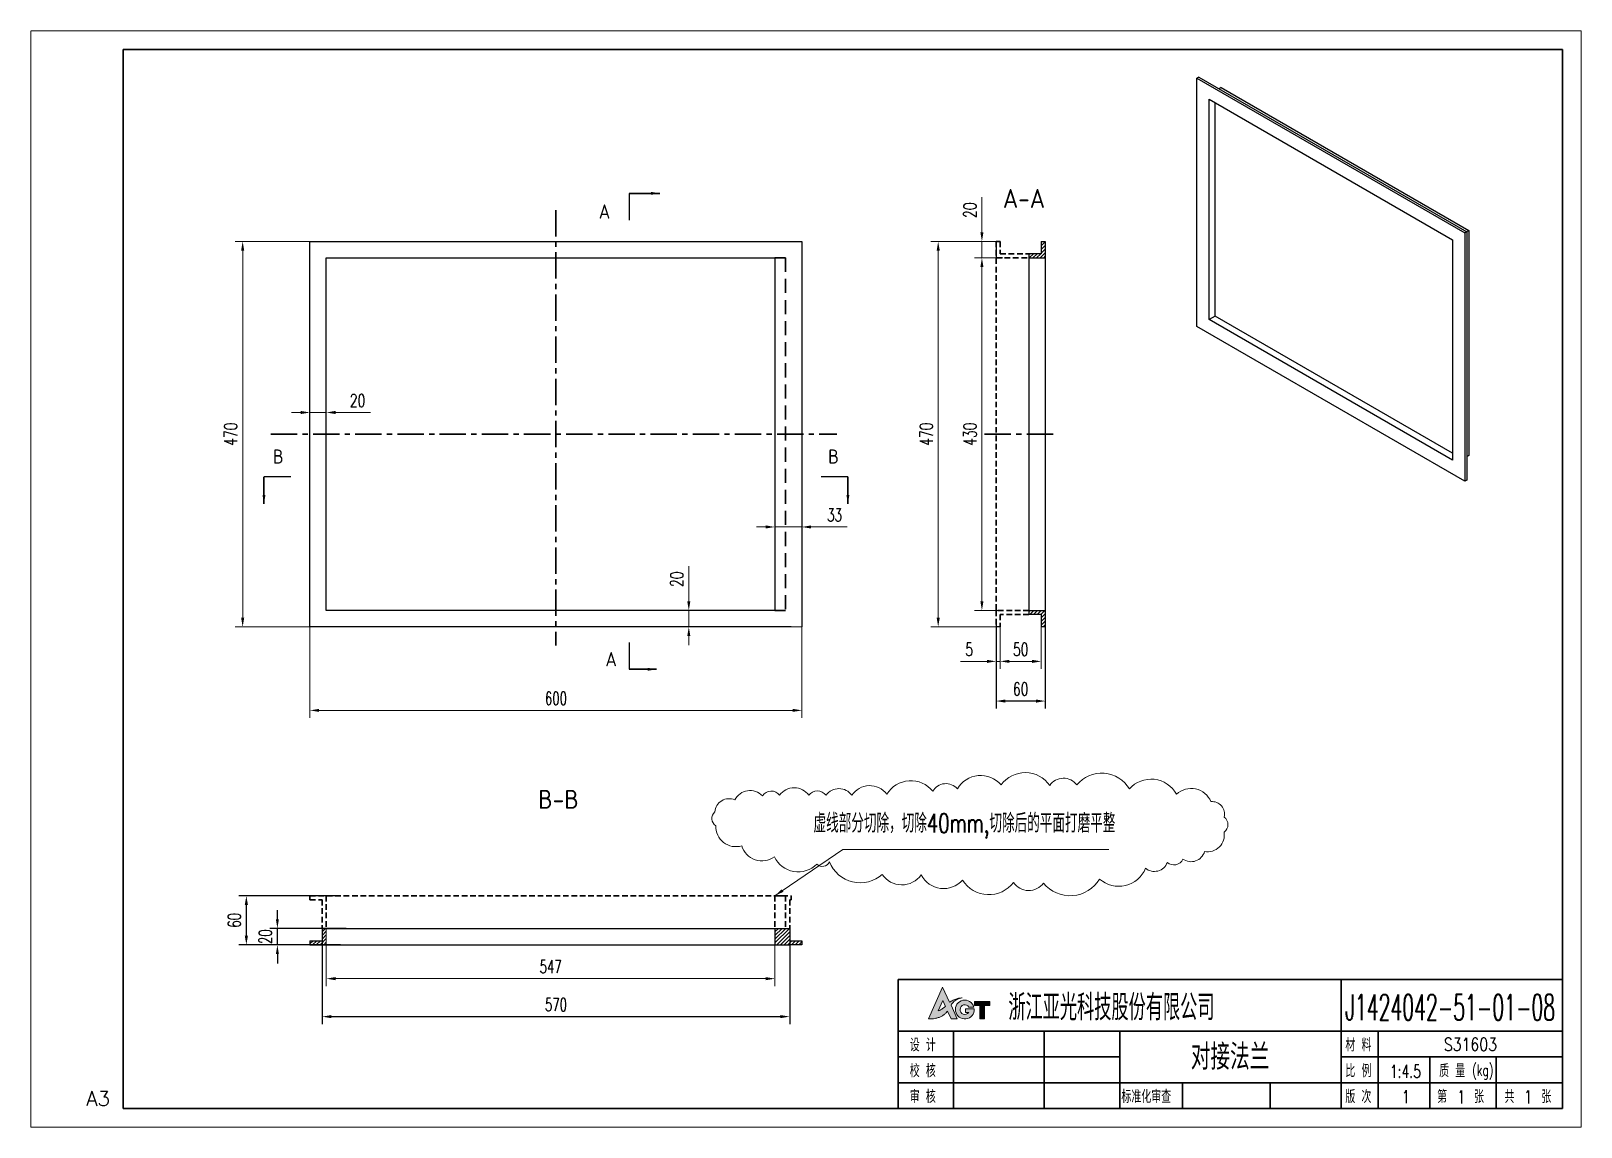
# Model space of a CAD drawing. Header units: millimetres. Extents: x -112 to 1778, y -22 to 1314.
import ezdxf
from ezdxf.enums import TextEntityAlignment as Align

# ---------------------------------------------------------------- set-up
doc = ezdxf.new("R2010")
doc.units = ezdxf.units.MM
doc.header["$LTSCALE"] = 1.35
doc.linetypes.add('CENTER', pattern=[50.8, 31.75, -6.35, 6.35, -6.35])
doc.linetypes.add('DASHED', pattern=[19.05, 12.7, -6.35])
for name, color, linetype, lineweight in [('3中心线层', 1, 'CENTER', 35), ('4虚线层', 6, 'DASHED', 35), ('YGJ波浪线', 3, 'Continuous', 15), ('YGJ粗实线', 7, 'Continuous', 35), ('YGJ细实线', 3, 'Continuous', 15), ('YGJ细虚线', 2, 'DASHED', 15)]:
    doc.layers.add(name, color=color, linetype=linetype, lineweight=lineweight)
doc.layers.add('YGJ不打印图层', color=250, linetype='Continuous', lineweight=35, plot=False)
doc.styles.add('HC_GBDIM', font='romans', dxfattribs={"width": 0.667, "bigfont": 'gbcbig'})
doc.styles.add('HC_TEXTSTYLE', font='isocp', dxfattribs={"width": 0.667, "bigfont": 'hzfs'})
doc.styles.add('标准', font='romans.shx', dxfattribs={"width": 0.7, "bigfont": 'hzdx.shx'})
doc.dimstyles.new('HC_GBDIM', dxfattribs={"dimtxt": 3.5, "dimasz": 2.5, "dimexe": 2, "dimexo": 0, "dimgap": 1.5, "dimtad": 1, "dimdec": 1, "dimzin": 0, "dimdsep": 46, "dimtxsty": 'HC_GBDIM', "dimcen": 2.5, "dimclrd": 3, "dimclre": 3, "dimclrt": 2, "dimadec": 0, "dimazin": 0, "dimtfac": 0.714286, "dimtdec": 1, "dimtmove": 0, "dimatfit": 3, "dimfxl": 1, "dimtzin": 0, "dimlwd": -1, "dimlwe": -1, "dimarcsym": 0})

msp = doc.modelspace()

# ---------------------------------------------------------------- texts
at = {"layer": 'YGJ粗实线', "lineweight": 35, "style": 'HC_TEXTSTYLE'}
for s, p in [('A-A', (1098.3, 1109.8, 35.5)), ('B-B', (530.7, 377.1, 35.5))]:
    msp.add_text(s, height=23.1, dxfattribs=at).set_placement(p, align=Align.MIDDLE)
at = {"layer": 'YGJ粗实线', "lineweight": 35, "ltscale": 0.75, "style": 'HC_TEXTSTYLE'}
for s, p in [('A', (586.8, 1093.9)), ('B', (189, 795.1)), ('B', (866.1, 795.1)), ('A', (594.9, 548))]:
    msp.add_text(s, height=17.3, dxfattribs=at).set_placement(p, align=Align.MIDDLE)
at = {"layer": 'YGJ粗实线', "lineweight": 35, "style": '标准', "width": 0.7}
msp.add_text('虚线部分切除，切除40mm,切除后的平面打磨平整', height=23.1, dxfattribs=at).set_placement((1025.7, 345.8, 35.5), align=Align.MIDDLE)

# ---------------------------------------------------------------- blocks, each defined once
blk = doc.blocks.new('*U119')
at = {"layer": 'YGJ粗实线'}
for p, q in [((0, 0), (0, 287)), ((390, 287), (0, 287)), ((390, 287), (390, 0)), ((0, 0), (390, 0))]:
    blk.add_line(p, q, dxfattribs=at)
at = {"layer": 'YGJ细实线'}
for p, q in [((-25, -5), (-25, 292)), ((395, 292), (-25, 292)), ((-25, 292), (-25, 287)), ((395, 292), (395, -5)), ((-25, -5), (-25, 0)), ((-25, -5), (395, -5)), ((-25, -5), (0, -5))]:
    blk.add_line(p, q, dxfattribs=at)
at = {"layer": 'YGJ细虚线', "style": 'HC_GBDIM'}
blk.add_text('A3', height=4, dxfattribs=at).set_placement((-6.82, 2.72), align=Align.MIDDLE)
blk = doc.blocks.new('图标')
at = {"layer": 'YGJ细实线', "true_color": 0x0194a4}
h = blk.add_hatch(color=134, dxfattribs=at)
h.dxf.hatch_style = 1
edge = h.paths.add_edge_path()
edge.add_line((3171, -778.12), (3171.97, -780.18))
edge.add_line((3171.97, -780.18), (3173.62, -780.18))
edge.add_line((3173.62, -780.18), (3171.94, -776.47))
edge.add_spline(control_points=[(3171.94, -776.47), (3172.04, -776.33), (3172.28, -776.01), (3172.66, -775.54), (3173.17, -775.17), (3173.69, -774.88), (3174.3, -774.67), (3174.74, -774.61), (3174.99, -774.57)], knot_values=[0, 0, 0, 0, 0.506127, 1.21303, 1.808166, 2.393737, 2.961146, 3.730688, 3.730688, 3.730688, 3.730688], degree=3, periodic=0)
edge.add_spline(control_points=[(3174.99, -774.57), (3174.82, -774.57), (3174.47, -774.56), (3173.96, -774.65), (3173.44, -774.78), (3172.96, -774.98), (3172.46, -775.19), (3172.01, -775.44), (3171.7, -775.62), (3171.54, -775.71)], knot_values=[0, 0, 0, 0, 0.51474, 1.050592, 1.532108, 2.126606, 2.609842, 3.144291, 3.68733, 3.68733, 3.68733, 3.68733], degree=3, periodic=0)
edge.add_line((3171.54, -775.71), (3169.66, -771.68))
edge.add_line((3169.66, -771.68), (3165.83, -780.24))
edge.add_spline(control_points=[(3165.83, -780.24), (3166.43, -780.23), (3167.33, -780.21), (3168.46, -779.89), (3169.27, -779.6), (3169.96, -779.12), (3170.58, -778.65), (3170.88, -778.27), (3171, -778.12)], knot_values=[0, 0, 0, 0, 1.794018, 2.686483, 3.50397, 4.356695, 5.212459, 5.80159, 5.80159, 5.80159, 5.80159], degree=3, periodic=0)
edge = h.paths.add_edge_path(flags=16)
edge.add_spline(control_points=[(3170.4, -776.84), (3170.28, -776.94), (3170.07, -777.1), (3169.76, -777.36), (3169.45, -777.56), (3169.12, -777.78), (3168.79, -777.93), (3168.56, -777.98), (3168.46, -778.01)], knot_values=[0, 0, 0, 0, 0.461656, 0.781514, 1.214544, 1.57739, 1.966104, 2.284035, 2.284035, 2.284035, 2.284035], degree=3, periodic=0)
edge.add_line((3168.46, -778.01), (3169.69, -775.27))
edge.add_line((3169.69, -775.27), (3170.4, -776.84))
h = blk.add_hatch(color=134, dxfattribs=at)
h.dxf.hatch_style = 1
h.paths.add_polyline_path([(3178.21, -777.51), (3175.84, -777.51), (3175.84, -778.49), (3176.72, -778.49, -3.223034), (3176.78, -777.02), (3178.12, -777.02, 2.021246), (3175.66, -780.24, 0.434957)])
h = blk.add_hatch(color=134, dxfattribs=at)
h.dxf.hatch_style = 1
h.paths.add_polyline_path([(3178.27, -776.35), (3178.27, -776.62), (3179.71, -776.62), (3179.71, -780.24), (3181.02, -780.24), (3181.02, -776.62), (3182.47, -776.62), (3182.47, -775.51), (3178.27, -775.51)])
at = {"layer": 'YGJ细实线', "color": 134, "true_color": 0x0194a4}
for p, q in [((3165.83, -780.24), (3169.66, -771.68)), ((3171.54, -775.71), (3169.66, -771.68)), ((3168.46, -778.01), (3169.69, -775.27)), ((3170.4, -776.84), (3169.69, -775.27)), ((3173.62, -780.18), (3171.94, -776.47)), ((3178.27, -775.51), (3182.47, -775.51)), ((3178.27, -775.51), (3178.27, -776.35)), ((3178.27, -775.51), (3178.27, -776.62)), ((3178.27, -776.62), (3179.71, -776.62)), ((3179.71, -776.62), (3179.71, -780.24)), ((3181.02, -776.62), (3182.47, -776.62)), ((3181.02, -776.62), (3181.02, -780.24)), ((3182.47, -775.51), (3182.47, -776.62)), ((3171.97, -780.18), (3171, -778.12)), ((3171.97, -780.18), (3173.62, -780.18)), ((3175.84, -778.49), (3175.84, -777.51)), ((3175.84, -777.51), (3178.21, -777.51)), ((3175.84, -778.49), (3176.72, -778.49)), ((3176.78, -777.02), (3178.12, -777.02)), ((3179.71, -780.24), (3181.02, -780.24))]:
    blk.add_line(p, q, dxfattribs=at)
for centre, radius, start, end in [((3175.66, -777.69), 2.55, 15.2946, 4.0279), ((3175.68, -777.72), 1.3, 32.4416, 323.4921)]:
    blk.add_arc(centre, radius, start, end, dxfattribs=at)
for points in [[(3168.46, -778.01), (3168.77, -777.92), (3169.12, -777.77), (3169.43, -777.57), (3169.79, -777.33), (3170.03, -777.13), (3170.4, -776.84)], [(3171.54, -775.71), (3172.01, -775.44), (3172.48, -775.19), (3172.92, -774.99), (3173.48, -774.78), (3173.95, -774.66), (3174.48, -774.58), (3174.99, -774.57)], [(3174.99, -774.57), (3174.23, -774.71), (3173.7, -774.9), (3173.18, -775.17), (3172.71, -775.53), (3172.24, -776.07), (3171.94, -776.47)], [(3171, -778.12), (3170.62, -778.57), (3169.96, -779.12), (3169.24, -779.58), (3168.48, -779.88), (3167.62, -780.11), (3165.83, -780.24)]]:
    blk.add_spline(points, degree=3, dxfattribs=at)
blk = doc.blocks.new('HC_BTL_BLK')
at = {"layer": 'YGJ不打印图层'}
for p, q in [((-140.5, 21), (-140.5, 0)), ((-79.27, 7), (-79.27, 0))]:
    blk.add_line(p, q, dxfattribs=at)
at = {"layer": 'YGJ粗实线'}
for p, q in [((-180, 35), (0, 35)), ((-180, 35), (-180, 0)), ((-60, 35), (-60, 0)), ((0, 0), (0, 35)), ((-180, 21), (-60, 21)), ((-165, 21), (-165, 0)), ((-120, 21), (-120, 0)), ((-60, 21), (0, 21)), ((-50, 7), (-50, 21)), ((-120, 14), (-180, 14)), ((0, 14), (-60, 14)), ((-36, 7), (-36, 14)), ((-18, 7), (-18, 14)), ((-120, 7), (-180, 7)), ((-60, 7), (-120, 7)), ((-103, 7), (-103, 0)), ((0, 7), (-60, 7)), ((-60, 7), (-60, 0)), ((-60, 7), (-60, 0)), ((-50, 0), (-50, 7)), ((-36, 0), (-36, 7)), ((-18, 0), (-18, 7)), ((-180, 0), (0, 0))]:
    blk.add_line(p, q, dxfattribs=at)
at = {"layer": 'YGJ细实线'}
blk.add_blockref('图标', (-3337.63, 804.53), dxfattribs=at)
at = {"layer": 'YGJ粗实线', "style": '标准', "width": 0.7}
for s, height, p in [('设 计', 3.5, (-176.89, 15.48)), ('材 料', 3.5, (-58.86, 15.48)), ('校 核', 3.5, (-176.89, 8.48)), ('比 例', 3.5, (-58.86, 8.48)), ('质 量', 3.5, (-33.44, 8.48)), ('(kg)', 3, (-24.46, 8.9)), ('审 核', 3.5, (-176.89, 1.48)), ('标准化审查', 3.5, (-119.53, 1.48)), ('版 次', 3.5, (-58.86, 1.48)), ('第    张', 3.5, (-33.99, 1.48)), ('共    张', 3.5, (-15.73, 1.48))]:
    blk.add_text(s, height=height, dxfattribs=at).set_placement(p)
at = {"layer": 'YGJ粗实线', "style": '标准'}
for tag, p, width in [('设计', (-163.61, 15.42), 0.7), ('设计日期', (-139.9, 15.53), 0.5), ('校核', (-163.62, 8.27), 0.7), ('校核日期', (-139.91, 8.15), 0.5), ('审核', (-163.9, 1.17), 0.7), ('审核日期', (-139.93, 1.47), 0.5), ('标准化', (-102.02, 1.32), 0.7), ('标准化日期', (-78.22, 1.4), 0.5)]:
    blk.add_attdef(tag, p, '', height=3.5, dxfattribs=dict(at, width=width))
at = {"layer": 'YGJ细虚线', "style": '标准', "width": 0.7}
blk.add_text('浙江亚光科技股份有限公司', height=7, dxfattribs=at).set_placement((-150.17, 23.91))
at = {"layer": 'YGJ细虚线', "style": '标准'}
blk.add_attdef('图样代号', text='', height=7, dxfattribs=at).set_placement((-58.84, 23.93), (-2.02, 23.93), align=Align.FIT)
blk.add_attdef('图样名称', text='', height=7, rotation=359.9203, dxfattribs=at).set_placement((-118.11, 10.54), (-62.08, 10.46), align=Align.FIT)
at = {"layer": 'YGJ细虚线', "color": 2, "style": '标准'}
blk.add_attdef('材料名称', text='', height=3.5, dxfattribs=at).set_placement((-48.51, 15.65), (-1.4, 15.65), align=Align.FIT)
at = {"layer": 'YGJ细虚线', "style": '标准', "width": 0.7}
for tag, p in [('比例', (-42.58, 8.34)), ('版本号', (-42.46, 1.45)), ('页码', (-27.44, 1.39)), ('页数', (-9.32, 1.39))]:
    blk.add_attdef(tag, text='', height=3.5, dxfattribs=at).set_placement(p, align=Align.CENTER)
at = {"layer": 'YGJ细虚线', "color": 2, "style": '标准', "width": 0.7}
blk.add_attdef('重量', text='', height=3.5, dxfattribs=at).set_placement((-9.41, 8.55), align=Align.CENTER)
blk = doc.blocks.new('*D148')
at = {"layer": 'YGJ细实线', "color": 3, "ltscale": 0.75}
for p, q in [((1066.8, 1057.4), (984.7, 1057.4)), ((993.7, 1046.1), (993.7, 598.6)), ((1066.8, 587.4), (984.7, 587.4))]:
    blk.add_line(p, q, dxfattribs=at)
at = {"layer": 'YGJ细实线', "color": 3}
for points in [[(995.6, 1046.1), (991.8, 1046.1), (993.7, 1057.4)], [(991.8, 598.6), (995.6, 598.6), (993.7, 587.4)]]:
    blk.add_solid(points, dxfattribs=at)
at = {"layer": 'YGJ细实线', "color": 2, "insert": (979.1, 822.4), "char_height": 15.75, "attachment_point": 5, "rotation": 90, "style": '标准'}
blk.add_mtext('470', dxfattribs=at)
blk = doc.blocks.new('*D149')
at = {"layer": 'YGJ细实线', "color": 3, "ltscale": 0.75}
for p, q in [((1064.3, 587.4), (1064.3, 536.3)), ((1069.3, 587.4), (1069.3, 536.3)), ((1053.1, 545.3), (1021, 545.3)), ((1069.3, 545.3), (1064.3, 545.3)), ((1080.6, 545.3), (1091.8, 545.3))]:
    blk.add_line(p, q, dxfattribs=at)
at = {"layer": 'YGJ细实线', "color": 3}
for points in [[(1053.1, 543.4), (1053.1, 547.2), (1064.3, 545.3)], [(1080.6, 547.2), (1080.6, 543.4), (1069.3, 545.3)]]:
    blk.add_solid(points, dxfattribs=at)
at = {"layer": 'YGJ细实线', "color": 2, "insert": (1031.4, 559.9), "char_height": 15.8, "attachment_point": 5, "style": '标准'}
blk.add_mtext('5', dxfattribs=at)
blk = doc.blocks.new('*D150')
at = {"layer": 'YGJ细实线', "color": 3, "ltscale": 0.75}
for p, q in [((1119.3, 587.4), (1119.3, 536.3)), ((1069.3, 567.3), (1069.3, 536.3)), ((1080.6, 545.3), (1108.1, 545.3))]:
    blk.add_line(p, q, dxfattribs=at)
at = {"layer": 'YGJ细实线', "color": 3}
for points in [[(1080.6, 547.2), (1080.6, 543.4), (1069.3, 545.3)], [(1108.1, 543.4), (1108.1, 547.2), (1119.3, 545.3)]]:
    blk.add_solid(points, dxfattribs=at)
at = {"layer": 'YGJ细实线', "color": 2, "insert": (1094.3, 559.9), "char_height": 15.75, "attachment_point": 5, "style": '标准'}
blk.add_mtext('50', dxfattribs=at)
blk = doc.blocks.new('*D151')
at = {"color": 3, "linetype": 'Continuous', "ltscale": 1.125}
for p, q in [((242.6, 219.6), (242.6, 103.1)), ((812.6, 199.6), (812.6, 103.1)), ((253.8, 112.1), (801.3, 112.1))]:
    blk.add_line(p, q, dxfattribs=at)
at = {"color": 3}
for points in [[(253.8, 114), (253.8, 110.2), (242.6, 112.1)], [(801.3, 110.2), (801.3, 114), (812.6, 112.1)]]:
    blk.add_solid(points, dxfattribs=at)
at = {"color": 2, "lineweight": 25, "ltscale": 0.4, "insert": (527.6, 126.7), "char_height": 15.75, "attachment_point": 5, "style": 'HC_GBDIM'}
blk.add_mtext('570', dxfattribs=at)
blk = doc.blocks.new('*D152')
at = {"layer": 'YGJ细实线', "color": 3, "ltscale": 0.75}
for p, q in [((235.7, 1057.4), (136.6, 1057.4)), ((145.6, 598.6), (145.6, 1046.1)), ((247.6, 587.4), (136.6, 587.4))]:
    blk.add_line(p, q, dxfattribs=at)
at = {"layer": 'YGJ细实线', "color": 3}
for points in [[(147.5, 1046.1), (143.7, 1046.1), (145.6, 1057.4)], [(143.7, 598.6), (147.5, 598.6), (145.6, 587.4)]]:
    blk.add_solid(points, dxfattribs=at)
at = {"layer": 'YGJ细实线', "color": 2, "insert": (131, 822.4), "char_height": 15.75, "attachment_point": 5, "rotation": 90, "style": '标准'}
blk.add_mtext('470', dxfattribs=at)
blk = doc.blocks.new('*D153')
at = {"layer": 'YGJ细实线', "color": 3, "ltscale": 0.75}
for p, q in [((227.6, 587.4), (227.6, 476.5)), ((827.6, 587.4), (827.6, 476.5)), ((238.8, 485.5), (816.3, 485.5))]:
    blk.add_line(p, q, dxfattribs=at)
at = {"layer": 'YGJ细实线', "color": 3}
for points in [[(238.8, 487.4), (238.8, 483.7), (227.6, 485.5)], [(816.3, 483.7), (816.3, 487.4), (827.6, 485.5)]]:
    blk.add_solid(points, dxfattribs=at)
at = {"layer": 'YGJ细实线', "color": 2, "insert": (527.6, 500.2), "char_height": 15.75, "attachment_point": 5, "style": 'HC_GBDIM'}
blk.add_mtext('600{}{{\\H0.7x;}{}}', dxfattribs=at)
blk = doc.blocks.new('*D154')
at = {"layer": 'YGJ细实线', "color": 3, "ltscale": 0.75}
for p, q in [((227.6, 822.4), (227.6, 857.8)), ((247.6, 848.8), (247.6, 857.8)), ((216.3, 848.8), (205.1, 848.8)), ((227.6, 848.8), (247.6, 848.8)), ((258.8, 848.8), (301.4, 848.8))]:
    blk.add_line(p, q, dxfattribs=at)
at = {"layer": 'YGJ细实线', "color": 3}
for points in [[(216.3, 846.9), (216.3, 850.7), (227.6, 848.8)], [(258.8, 850.7), (258.8, 846.9), (247.6, 848.8)]]:
    blk.add_solid(points, dxfattribs=at)
at = {"layer": 'YGJ细实线', "color": 2, "insert": (285.7, 863.4), "char_height": 15.75, "attachment_point": 5, "style": '标准'}
blk.add_mtext('20', dxfattribs=at)
blk = doc.blocks.new('*D155')
at = {"layer": 'YGJ细实线', "color": 3, "ltscale": 0.75}
for p, q in [((689.6, 618.6), (689.6, 661.2)), ((694.4, 607.4), (680.6, 607.4)), ((689.6, 587.4), (689.6, 607.4)), ((684.3, 587.4), (698.6, 587.4)), ((689.6, 576.1), (689.6, 564.9))]:
    blk.add_line(p, q, dxfattribs=at)
at = {"layer": 'YGJ细实线', "color": 3}
for points in [[(687.7, 618.6), (691.5, 618.6), (689.6, 607.4)], [(691.5, 576.1), (687.7, 576.1), (689.6, 587.4)]]:
    blk.add_solid(points, dxfattribs=at)
at = {"layer": 'YGJ细实线', "color": 2, "insert": (675, 645.5), "char_height": 15.75, "attachment_point": 5, "rotation": 90, "style": '标准'}
blk.add_mtext('20', dxfattribs=at)
blk = doc.blocks.new('*D156')
at = {"layer": 'YGJ细实线', "color": 3, "ltscale": 0.75}
for p, q in [((1047, 1068.6), (1047, 1111.2)), ((1064.3, 1057.4), (1038, 1057.4)), ((1047, 1037.4), (1047, 1057.4)), ((1068.4, 1037.4), (1038, 1037.4)), ((1047, 1026.1), (1047, 1014.9))]:
    blk.add_line(p, q, dxfattribs=at)
at = {"layer": 'YGJ细实线', "color": 3}
for points in [[(1045.1, 1068.6), (1048.9, 1068.6), (1047, 1057.4)], [(1048.9, 1026.1), (1045.1, 1026.1), (1047, 1037.4)]]:
    blk.add_solid(points, dxfattribs=at)
at = {"layer": 'YGJ细实线', "color": 2, "ltscale": 0.4, "insert": (1032.4, 1095.5), "char_height": 15.75, "attachment_point": 5, "rotation": 90, "style": '标准'}
blk.add_mtext('20', dxfattribs=at)
blk = doc.blocks.new('*D157')
at = {"layer": 'YGJ细实线', "color": 3, "ltscale": 0.75}
for p, q in [((1072.4, 1037.4), (1038, 1037.4)), ((1047, 618.6), (1047, 1026.1)), ((1072.4, 607.4), (1038, 607.4))]:
    blk.add_line(p, q, dxfattribs=at)
at = {"layer": 'YGJ细实线', "color": 3}
for points in [[(1048.9, 1026.1), (1045.1, 1026.1), (1047, 1037.4)], [(1045.1, 618.6), (1048.9, 618.6), (1047, 607.4)]]:
    blk.add_solid(points, dxfattribs=at)
at = {"layer": 'YGJ细实线', "color": 2, "ltscale": 0.4, "insert": (1032.4, 822.4), "char_height": 15.75, "attachment_point": 5, "rotation": 90, "style": '标准'}
blk.add_mtext('430', dxfattribs=at)
blk = doc.blocks.new('*D158')
at = {"layer": 'YGJ细实线', "color": 3, "ltscale": 0.75}
for p, q in [((247.6, 219.6), (247.6, 149.4)), ((794.6, 219.6), (794.6, 149.4)), ((258.8, 158.4), (783.3, 158.4))]:
    blk.add_line(p, q, dxfattribs=at)
at = {"layer": 'YGJ细实线', "color": 3}
for points in [[(258.8, 160.3), (258.8, 156.5), (247.6, 158.4)], [(783.3, 156.5), (783.3, 160.3), (794.6, 158.4)]]:
    blk.add_solid(points, dxfattribs=at)
at = {"layer": 'YGJ细实线', "color": 2, "ltscale": 0.4, "insert": (521.1, 173), "char_height": 15.75, "attachment_point": 5, "style": 'HC_GBDIM'}
blk.add_mtext('547', dxfattribs=at)
blk = doc.blocks.new('*D159')
at = {"color": 3, "linetype": 'Continuous', "ltscale": 1.125}
for p, q in [((1064.3, 594), (1064.3, 487.9)), ((1124.3, 597.4), (1124.3, 487.9)), ((1113.1, 496.9), (1075.6, 496.9))]:
    blk.add_line(p, q, dxfattribs=at)
at = {"color": 3}
for points in [[(1075.6, 498.8), (1075.6, 495), (1064.3, 496.9)], [(1113.1, 495), (1113.1, 498.8), (1124.3, 496.9)]]:
    blk.add_solid(points, dxfattribs=at)
at = {"color": 2, "lineweight": 25, "ltscale": 0.4, "insert": (1094.3, 511.5), "char_height": 15.75, "attachment_point": 5, "style": '标准'}
blk.add_mtext('60', dxfattribs=at)
blk = doc.blocks.new('*D161')
at = {"layer": 'YGJ细实线', "color": 3, "ltscale": 0.75}
for p, q in [((783.3, 709.2), (772.1, 709.2)), ((794.6, 714.1), (794.6, 700.2)), ((827.6, 709.2), (794.6, 709.2)), ((827.6, 714.1), (827.6, 700.2)), ((838.8, 709.2), (882.6, 709.2))]:
    blk.add_line(p, q, dxfattribs=at)
at = {"layer": 'YGJ细实线', "color": 3}
for points in [[(783.3, 707.3), (783.3, 711.1), (794.6, 709.2)], [(838.8, 711.1), (838.8, 707.3), (827.6, 709.2)]]:
    blk.add_solid(points, dxfattribs=at)
at = {"layer": 'YGJ细实线', "color": 2, "insert": (867.3, 723.8), "char_height": 15.75, "attachment_point": 5, "style": 'HC_GBDIM'}
blk.add_mtext('33', dxfattribs=at)
blk = doc.blocks.new('*D175')
at = {"color": 3, "linetype": 'Continuous', "ltscale": 1.125}
for p, q in [((187.9, 230.9), (187.9, 242.1)), ((271.9, 219.6), (178.9, 219.6)), ((187.9, 199.5), (187.9, 219.6)), ((257.6, 199.5), (178.9, 199.5)), ((187.9, 188.3), (187.9, 177))]:
    blk.add_line(p, q, dxfattribs=at)
at = {"color": 3}
for points in [[(186.1, 230.9), (189.8, 230.9), (187.9, 219.6)], [(189.8, 188.3), (186.1, 188.3), (187.9, 199.5)]]:
    blk.add_solid(points, dxfattribs=at)
at = {"color": 2, "lineweight": 25, "ltscale": 0.4, "insert": (173.3, 209.6), "char_height": 15.75, "attachment_point": 5, "rotation": 90, "style": 'HC_GBDIM'}
blk.add_mtext('20', dxfattribs=at)
blk = doc.blocks.new('*D176')
at = {"color": 3, "linetype": 'Continuous', "ltscale": 1.125}
for p, q in [((258.5, 259.5), (141.1, 259.5)), ((150.1, 210.8), (150.1, 248.3)), ((264.8, 199.5), (141.1, 199.5))]:
    blk.add_line(p, q, dxfattribs=at)
at = {"color": 3}
for points in [[(152, 248.3), (148.2, 248.3), (150.1, 259.5)], [(148.2, 210.8), (152, 210.8), (150.1, 199.5)]]:
    blk.add_solid(points, dxfattribs=at)
at = {"color": 2, "lineweight": 25, "ltscale": 0.4, "insert": (135.5, 229.5), "char_height": 15.75, "attachment_point": 5, "rotation": 90, "style": 'HC_GBDIM'}
blk.add_mtext('60', dxfattribs=at)

# ---------------------------------------------------------------- dimensions: what is measured, and where the dimension line sits
at = {"color": 7, "linetype": 'Continuous', "lineweight": 25, "ltscale": 1.125}
for base, p1, p2, override, picture, middle in [((1064.3, 496.9), (1124.3, 597.4), (1064.3, 594), {"dimscale": 4.5, "dimdec": 0, "dimtxsty": '标准'}, '*D159', (1094.3, 511.5)), ((812.6, 112.1), (242.6, 219.6), (812.6, 199.6), {"dimscale": 4.5, "dimdec": 0, "dimtxsty": 'HC_GBDIM'}, '*D151', (527.6, 126.7))]:
    dim = msp.add_linear_dim(base=base, p1=p1, p2=p2, dimstyle='HC_GBDIM', override=override, dxfattribs=at)
    dim.commit()
    dim.dimension.update_dxf_attribs({"geometry": picture, "text_midpoint": middle})
dim = msp.add_linear_dim(base=(150.1, 259.5), p1=(264.8, 199.5), p2=(258.5, 259.5), angle=90, dimstyle='HC_GBDIM', override={"dimscale": 4.5, "dimdec": 0, "dimtxsty": 'HC_GBDIM'}, dxfattribs=at)
dim.commit()
dim.dimension.update_dxf_attribs({"geometry": '*D176', "text_midpoint": (135.5, 229.5)})
dim = msp.add_linear_dim(base=(187.9, 219.6), p1=(257.6, 199.5), p2=(271.9, 219.6), angle=90, dimstyle='HC_GBDIM', override={"dimscale": 4.5, "dimdec": 0, "dimtxsty": 'HC_GBDIM'}, dxfattribs=at)
dim.commit()
dim.dimension.update_dxf_attribs({"geometry": '*D175', "text_midpoint": (187.9, 209.6), "dimtype": 160})
at = {"layer": 'YGJ细实线', "ltscale": 0.75}
for base, p1, p2, picture, middle in [((1047, 1057.4), (1068.4, 1037.4), (1064.3, 1057.4), '*D156', (1032.4, 1095.5)), ((145.6, 1057.4), (247.6, 587.4), (235.7, 1057.4), '*D152', (131, 822.4)), ((993.7, 587.4), (1066.8, 1057.4), (1066.8, 587.4), '*D148', (979.1, 822.4)), ((1047, 1037.4), (1072.4, 607.4), (1072.4, 1037.4), '*D157', (1032.4, 822.4)), ((689.6, 607.4), (684.3, 587.4), (694.4, 607.4), '*D155', (675, 645.5))]:
    dim = msp.add_linear_dim(base=base, p1=p1, p2=p2, angle=90, dimstyle='HC_GBDIM', override={"dimscale": 4.5, "dimdec": 0, "dimtxsty": '标准'}, dxfattribs=at)
    dim.commit()
    dim.dimension.update_dxf_attribs({"geometry": picture, "text_midpoint": middle})
for base, p1, p2, override, picture, middle in [((247.6, 848.8), (227.6, 822.4), (247.6, 848.8), {"dimscale": 4.5, "dimdec": 0, "dimtxsty": '标准'}, '*D154', (285.7, 863.4)), ((1064.3, 545.3), (1069.3, 587.4), (1064.3, 587.4), {"dimscale": 4.5, "dimdec": 0, "dimtxsty": '标准'}, '*D149', (1031.4, 559.9)), ((794.6, 158.4), (247.6, 219.6), (794.6, 219.6), {"dimscale": 4.5, "dimdec": 0, "dimtxsty": 'HC_GBDIM'}, '*D158', (521.1, 173))]:
    dim = msp.add_linear_dim(base=base, p1=p1, p2=p2, dimstyle='HC_GBDIM', override=override, dxfattribs=at)
    dim.commit()
    dim.dimension.update_dxf_attribs({"geometry": picture, "text_midpoint": middle})
for base, p1, p2, override, picture, middle in [((794.6, 709.2), (827.6, 714.1), (794.6, 714.1), {"dimscale": 4.5, "dimdec": 0, "dimtxsty": 'HC_GBDIM'}, '*D161', (867.3, 709.2)), ((1119.3, 545.3), (1069.3, 567.3), (1119.3, 587.4), {"dimscale": 4.5, "dimdec": 0, "dimtxsty": '标准'}, '*D150', (1094.3, 545.3))]:
    dim = msp.add_linear_dim(base=base, p1=p1, p2=p2, dimstyle='HC_GBDIM', override=override, dxfattribs=at)
    dim.commit()
    dim.dimension.update_dxf_attribs({"geometry": picture, "text_midpoint": middle, "dimtype": 160})
dim = msp.add_linear_dim(base=(827.6, 485.5), p1=(227.6, 587.4), p2=(827.6, 587.4), text='<>{}{{\\H0.7x;}{}}', dimstyle='HC_GBDIM', override={"dimscale": 4.5, "dimdec": 0}, dxfattribs=at)
dim.commit()
dim.dimension.update_dxf_attribs({"geometry": '*D153', "text_midpoint": (527.6, 500.2)})

# ---------------------------------------------------------------- hatches: boundary and pattern name
at = {"linetype": 'Continuous', "lineweight": 25, "ltscale": 1.125}
h = msp.add_hatch(dxfattribs=at)
h.set_pattern_fill('ANSI31')
h.paths.add_polyline_path([(1104.3, 1037.4), (1124.3, 1037.4), (1124.3, 1057.4), (1119.3, 1057.4), (1119.3, 1042.4), (1104.3, 1042.4)])
h.paths.add_polyline_path([(1104.3, 602.4), (1119.3, 602.4), (1119.3, 587.4), (1124.3, 587.4), (1124.3, 607.4), (1104.3, 607.4)])
at = {"layer": 'YGJ细实线', "ltscale": 0.4}
h = msp.add_hatch(dxfattribs=at)
h.set_pattern_fill('ANSI31', color=256)
h.paths.add_polyline_path([(247.6, 199.5), (247.6, 199.6), (247.6, 219.6), (242.6, 219.6), (242.6, 204.5), (242.6, 204.4), (242.6, 199.5)])
h.paths.add_polyline_path([(242.6, 204.4), (242.6, 204.5), (227.6, 204.5), (227.6, 199.5), (242.6, 199.5)])
h = msp.add_hatch(dxfattribs=at)
h.set_pattern_fill('ANSI31', color=256)
h.paths.add_polyline_path([(812.6, 199.6), (812.6, 219.6), (794.6, 219.6), (794.6, 199.6)])
h.paths.add_polyline_path([(812.6, 199.5), (827.6, 199.5), (827.6, 204.5), (812.6, 204.5), (812.6, 199.6)], is_closed=False)

# ---------------------------------------------------------------- linework, layer by layer
at = {"color": 7, "linetype": 'Continuous', "lineweight": 25, "ltscale": 0.9}
for p, q in [((1311.6, 1257.8), (1309.1, 1256.4)), ((1309.1, 953.5), (1309.1, 1256.4)), ((1338.8, 1245), (1336.3, 1243.5))]:
    msp.add_line(p, q, dxfattribs=at)
at = {"color": 7, "linetype": 'Continuous', "lineweight": 25}
for p, q in [((1309.1, 1256.4), (1635.8, 1067.8)), ((1311.6, 1257.8), (1638.2, 1069.2)), ((1338.8, 1245), (1640.7, 1070.7))]:
    msp.add_line(p, q, dxfattribs=at)
at = {"color": 7, "linetype": 'Continuous', "lineweight": 25, "ltscale": 1.5}
for p, q in [((1323.9, 1230.7), (1620.9, 1059.2)), ((1620.9, 1059.2), (1620.9, 790.6)), ((1638.2, 1069.2), (1635.8, 1067.8)), ((1635.8, 1067.8), (1635.8, 764.9)), ((1640.7, 1070.7), (1638.2, 1069.2)), ((1638.2, 1069.2), (1638.2, 766.3)), ((1640.7, 1070.7), (1640.7, 796.3)), ((1620.9, 799.1), (1331.3, 966.3)), ((1635.8, 764.9), (1309.1, 953.5)), ((1620.9, 790.6), (1323.9, 962)), ((1640.7, 796.3), (1638.2, 794.9)), ((1638.2, 766.3), (1635.8, 764.9))]:
    msp.add_line(p, q, dxfattribs=at)
at = {"color": 7, "linetype": 'Continuous', "lineweight": 25, "ltscale": 1.35}
for p, q in [((1323.9, 962), (1323.9, 1230.7)), ((1331.3, 966.3), (1331.3, 1226.4))]:
    msp.add_line(p, q, dxfattribs=at)
at = {"color": 7, "linetype": 'Continuous', "lineweight": 25, "ltscale": 1.125}
for p, q in [((227.6, 1057.4), (827.6, 1057.4)), ((827.6, 1057.4), (827.6, 587.4)), ((1064.3, 1057.4), (1064.3, 1037.4)), ((1104.3, 1042.4), (1104.3, 602.4)), ((1119.3, 1042.4), (1104.3, 1042.4)), ((1119.3, 1057.4), (1124.3, 1057.4)), ((1119.3, 1057.4), (1119.3, 1042.4)), ((1124.3, 1057.4), (1124.3, 1037.4)), ((1124.3, 1057.4), (1124.3, 607.4)), ((247.6, 1037.4), (794.6, 1037.4)), ((794.6, 1037.4), (794.6, 1037.4)), ((794.6, 1037.4), (794.6, 607.4)), ((1104.3, 1037.4), (1124.3, 1037.4)), ((1331.3, 966.3), (1323.9, 962)), ((794.6, 607.4), (247.6, 607.4)), ((1104.3, 607.4), (1124.3, 607.4)), ((1124.3, 607.4), (1124.3, 587.4)), ((814.6, 587.4), (227.6, 587.4)), ((1069.3, 587.4), (1064.3, 587.4)), ((1119.3, 602.4), (1104.3, 602.4)), ((1119.3, 602.4), (1119.3, 587.4)), ((1124.3, 587.4), (1119.3, 587.4)), ((242.6, 219.6), (812.6, 219.6)), ((242.6, 219.6), (242.6, 199.6)), ((247.6, 219.6), (247.6, 219.6)), ((794.6, 219.6), (794.6, 199.6)), ((812.6, 219.6), (812.6, 199.6)), ((227.6, 204.5), (227.6, 199.5)), ((227.6, 204.5), (242.6, 204.5)), ((227.6, 199.5), (812.6, 199.6)), ((227.6, 199.5), (242.6, 199.5)), ((812.6, 204.5), (827.6, 204.5)), ((827.6, 199.5), (812.6, 199.5)), ((827.6, 204.5), (827.6, 199.5))]:
    msp.add_line(p, q, dxfattribs=at)
at = {"color": 7, "linetype": 'Continuous', "lineweight": 25, "ltscale": 2.045455}
for p, q in [((227.6, 587.4), (227.6, 1057.4)), ((247.6, 607.4), (247.6, 1037.4))]:
    msp.add_line(p, q, dxfattribs=at)
at = {"layer": '3中心线层', "ltscale": 0.75}
for p, q in [((527.6, 1095.7), (527.6, 564.8)), ((180, 822.4), (870.1, 822.4)), ((1050.3, 822.4), (1140.1, 822.4))]:
    msp.add_line(p, q, dxfattribs=at)
at = {"layer": '4虚线层', "ltscale": 0.4}
for p, q in [((1064.3, 1057.4), (1069.3, 1057.4)), ((1064.3, 1057.4), (1064.3, 607.4)), ((1069.3, 1057.4), (1069.3, 1042.4)), ((1069.3, 1042.4), (1104.3, 1042.4)), ((1064.3, 1037.4), (1104.3, 1037.4)), ((1104.3, 607.4), (1064.3, 607.4)), ((1064.3, 607.4), (1064.3, 587.4)), ((1104.3, 602.4), (1069.3, 602.4)), ((1069.3, 602.4), (1069.3, 587.4)), ((227.6, 259.5), (814.6, 259.5)), ((227.6, 254.5), (242.6, 254.5)), ((242.6, 254.5), (242.6, 219.6)), ((247.6, 259.5), (247.6, 219.6)), ((807.6, 259.5), (794.6, 259.5)), ((794.6, 259.5), (794.6, 219.6)), ((807.6, 259.5), (807.6, 219.6)), ((812.6, 254.5), (814.6, 254.5)), ((812.6, 254.5), (812.6, 219.6)), ((814.6, 259.5), (814.6, 254.5))]:
    msp.add_line(p, q, dxfattribs=at)
at = {"layer": '4虚线层'}
for p, q in [((794.6, 1037.4), (807.6, 1037.4)), ((807.6, 1037.4), (807.6, 607.4)), ((807.6, 607.4), (794.6, 607.4)), ((227.6, 259.5), (227.6, 254.5))]:
    msp.add_line(p, q, dxfattribs=at)
at = {"layer": 'YGJ粗实线', "lineweight": 35, "ltscale": 0.75, "const_width": 1.5}
for points in [[(617, 1116), (617, 1083)], [(171.6, 770.5), (204.6, 770.5)], [(883.6, 770.5), (850.6, 770.5)], [(617, 535.6), (617, 568.6)]]:
    msp.add_lwpolyline(points, dxfattribs=at)
at = {"layer": 'YGJ细实线'}
msp.add_line((827.6, 587.4), (814.6, 587.4), dxfattribs=at)
at = {"layer": 'YGJ细实线', "ltscale": 0.4}
msp.add_lwpolyline([(861.1, 300.8, -0.5206), (845.7, 298, -0.5206), (845.7, 298, -0.5206), (794, 307.1, -0.5206), (794, 307.1, -0.5206), (754.1, 320.4, -0.5206), (754.1, 320.4, -0.5206), (722.7, 344.9, -0.5206), (722.7, 344.9, -0.5206), (721.3, 361.7, -0.5206), (721.3, 361.7, -0.5206), (745.7, 376.4, -0.5206), (745.7, 376.4, -0.5206), (779.3, 381.3, -0.5206), (779.3, 381.3, -0.5206), (800.3, 382, -0.5206), (800.3, 382, -0.5206), (836, 382, -0.5206), (836, 382, -0.5206), (856.9, 382, -0.5206), (856.9, 382, -0.5206), (888.4, 382, -0.5206), (888.4, 382, -0.5206), (931.1, 383.4, -0.5206), (931.1, 383.4, -0.5206), (987, 386.9, -0.5206), (987, 386.9, -0.5206), (1017.1, 389.7, -0.5206), (1017.1, 389.7, -0.5206), (1070.3, 394.6, -0.5206), (1070.3, 394.6, -0.5206), (1129.7, 393.9, -0.5206), (1129.7, 393.9, -0.5206), (1162.6, 394.6, -0.5206), (1162.6, 394.6, -0.5206), (1226.9, 389.7, -0.5206), (1226.9, 389.7, -0.5206), (1284.3, 383.4, -0.5206), (1284.3, 383.4, -0.5206), (1326.2, 374.3, -0.5206), (1326.2, 374.3, -0.5206), (1342.3, 355.4, -0.5206), (1342.3, 355.4, -0.5206), (1342.3, 337.2, -0.5206), (1342.3, 337.2, -0.5206), (1318.5, 313.4, -0.5206), (1318.5, 313.4, -0.5206), (1292, 304.3, -0.5206), (1292, 304.3, -0.5206), (1273.1, 300.1, -0.5206), (1273.1, 300.1, -0.5206), (1246.5, 293.1, -0.5206), (1246.5, 293.1, -0.5206), (1190.5, 279.9, -0.5206), (1190.5, 279.9, -0.5206), (1122, 275, -0.5206), (1122, 275, -0.5206), (1085.6, 275.7, -0.5206), (1085.6, 275.7, -0.5206), (1023.4, 278.5, -0.5206), (1023.4, 278.5, -0.5206), (973, 284.8, -0.5206), (973, 284.8, -0.5206), (925.5, 285.5, -0.5206), (925.5, 285.5, -0.5206)], format="xyb", close=True, dxfattribs=at)

# ---------------------------------------------------------------- block references
at = {"layer": 'YGJ波浪线', "ltscale": 4.5, "xscale": 4.5, "yscale": 4.5, "zscale": 4.5}
msp.add_blockref('*U119', (0, 0), dxfattribs=at)
at = {"layer": 'YGJ波浪线', "ltscale": 4.5}
ref = msp.add_blockref('HC_BTL_BLK', (1755, 0), dxfattribs=dict(at, xscale=4.5, yscale=4.5, zscale=4.5))
ref.add_attrib('图样名称', '对接法兰', dxfattribs={"layer": 'YGJ细虚线', "height": 31.5, "rotation": 359.9203, "style": '标准', "width": 0.8}).set_placement((1349.6, 47.3), align=Align.CENTER)
ref.add_attrib('图样代号', 'J1424042-51-01-08', dxfattribs={"layer": 'YGJ细虚线', "height": 31.5, "style": '标准', "width": 0.485596}).set_placement((1490.2, 107.7), (1745.9, 107.7), align=Align.FIT)
ref.add_attrib('比例', '1:4.5', dxfattribs={"layer": 'YGJ细虚线', "height": 15.75, "style": '标准', "width": 0.7}).set_placement((1563.4, 37.5), align=Align.CENTER)
ref.add_attrib('页码', '1', dxfattribs={"layer": 'YGJ细虚线', "height": 15.8, "style": '标准', "width": 0.7}).set_placement((1631.5, 6.3), align=Align.CENTER)
ref.add_attrib('页数', '1', dxfattribs={"layer": 'YGJ细虚线', "height": 15.8, "style": '标准', "width": 0.7}).set_placement((1713, 6.3), align=Align.CENTER)
ref.add_attrib('版本号', '1', dxfattribs={"layer": 'YGJ细虚线', "height": 15.8, "style": '标准', "width": 0.7}).set_placement((1563.9, 6.5), align=Align.CENTER)
ref.add_attrib('材料名称', 'S31603', dxfattribs={"layer": 'YGJ细虚线', "color": 2, "height": 15.75, "style": '标准', "width": 0.8}).set_placement((1642.7, 70.4), align=Align.CENTER)

msp.set_redraw_order([(e.dxf.handle, doc.entitydb.next_handle()) for e in msp.query("TEXT MTEXT ATTDEF DIMENSION ARC_DIMENSION")])  # texts and dimensions are drawn at this point

# ---------------------------------------------------------------- leaders
at = {"layer": 'YGJ粗实线', "lineweight": 35, "ltscale": 0.75}
for points in [[(654.3, 1116), (617, 1116)], [(171.6, 737.3), (171.6, 770.5)], [(883.6, 737.3), (883.6, 770.5)], [(650.3, 535.6), (617, 535.6)]]:
    msp.add_leader(points, dimstyle='HC_GBDIM', override={"dimscale": 2.2, "dimasz": 5, "dimclrd": 3}, dxfattribs=at)
at = {"layer": 'YGJ细实线', "ltscale": 0.4}
msp.add_leader([(794.6, 259.5), (877.6, 315.8), (1201.7, 315.8)], dimstyle='HC_GBDIM', override={"dimscale": 4.5, "dimgap": 1.5, "dimtad": 0}, dxfattribs=at)

doc.saveas('drawing.dxf')
